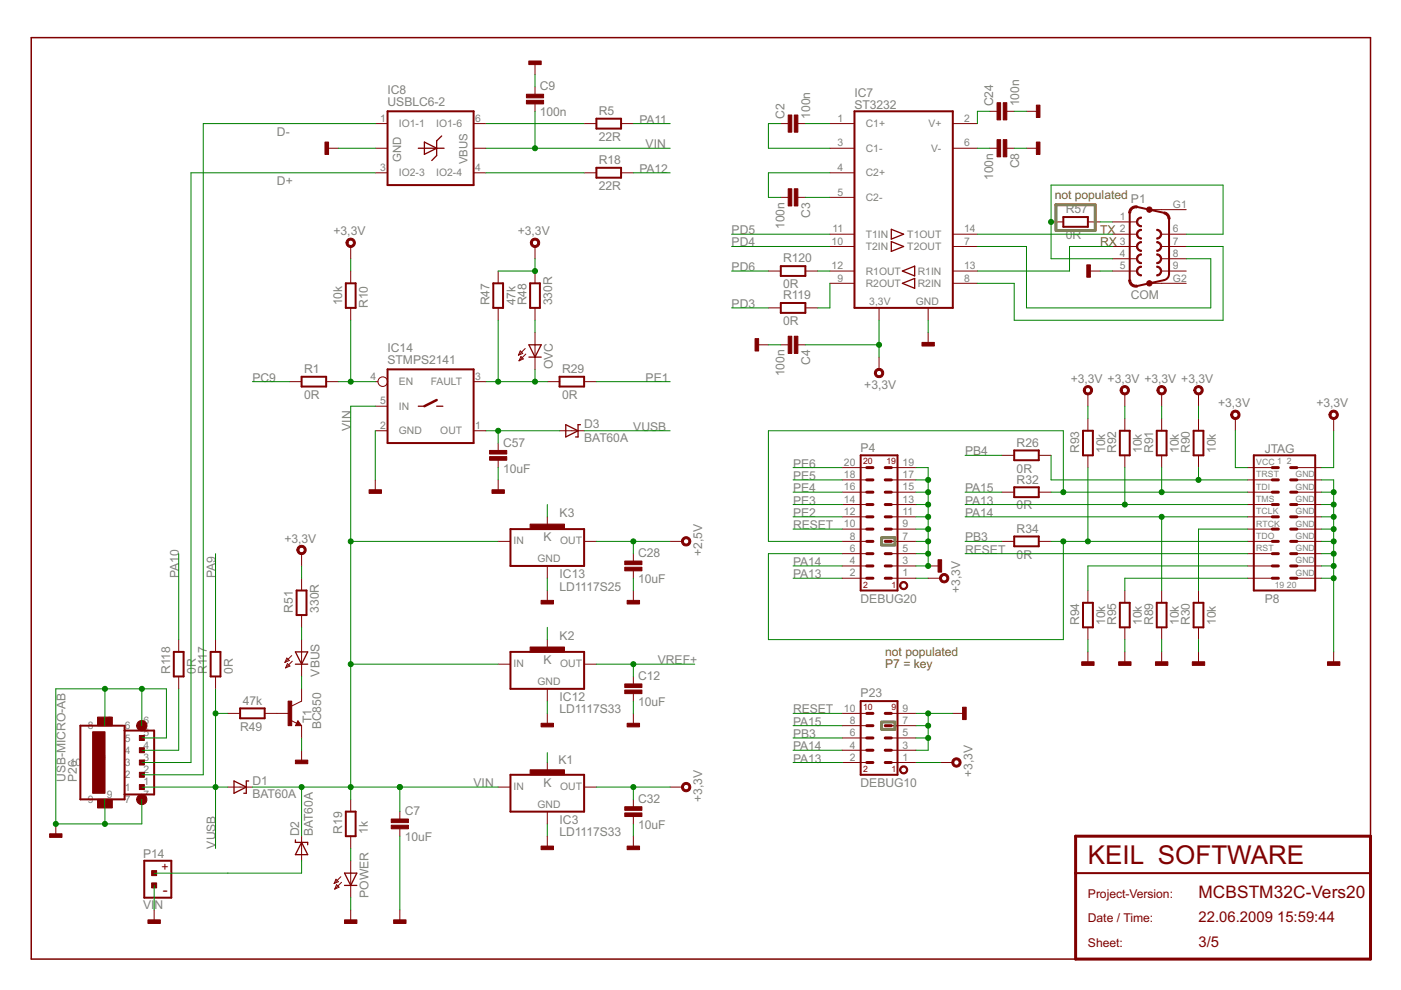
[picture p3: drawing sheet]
<svg xmlns="http://www.w3.org/2000/svg" width="297mm" height="210mm" viewBox="0 0 297 210" stroke-linecap="round" stroke-linejoin="round" font-family="sans-serif">
<defs><g id="words">
<text font-size="6.2" fill="#800000" x="230.7" y="183.3">KEIL SOFTWARE</text>
<text font-size="4.1" fill="#800000" x="254.1" y="190.3">MCBSTM32C-Vers20</text>
<g font-size="3.5" fill="#800000">
<text x="34.5" y="189.8">-</text>
<text x="254.1" y="195.5">22.06.2009</text>
<text x="270.8" y="195.5">15:59:44</text>
<text x="254.1" y="200.7">3/5</text>
</g>
<g font-size="2.9" fill="#808080">
<text x="82.2" y="22.6">USBLC6-2</text>
<text x="82.2" y="19.8">IC8</text>
<text x="114.5" y="19.2">C9</text>
<text x="181.2" y="23.1">ST3232</text>
<text x="181.2" y="20.6">IC7</text>
<text x="210.6" y="22.6" transform="rotate(-90 210.6 22.6)">C24</text>
<text x="216.1" y="22.6" transform="rotate(-90 216.1 22.6)">100n</text>
<text x="58.7" y="28.8">D-</text>
<text x="114.5" y="24.7">100n</text>
<text x="127" y="29.9">22R</text>
<text x="127" y="24.4">R5</text>
<text x="135.6" y="26.2">PA11</text>
<text x="166.3" y="25.2" transform="rotate(-90 166.3 25.2)">C2</text>
<text x="171.8" y="25.2" transform="rotate(-90 171.8 25.2)">100n</text>
<text x="127" y="34.8">R18</text>
<text x="136.9" y="31.4">VIN</text>
<text x="216.1" y="35.7" transform="rotate(-90 216.1 35.7)">C8</text>
<text x="58.7" y="39.2">D+</text>
<text x="127" y="40.3">22R</text>
<text x="135.6" y="36.6">PA12</text>
<text x="210.6" y="38.1" transform="rotate(-90 210.6 38.1)">100n</text>
<text x="171.8" y="46.1" transform="rotate(-90 171.8 46.1)">C3</text>
<text x="226" y="45.2">R57</text>
<text x="239.8" y="43.1">P1</text>
<text x="70.7" y="49.9">+3,3V</text>
<text x="109.8" y="49.9">+3,3V</text>
<text x="155.1" y="49.7">PD5</text>
<text x="155.1" y="52.3">PD4</text>
<text x="166.3" y="48.6" transform="rotate(-90 166.3 48.6)">100n</text>
<text x="226" y="50.7">0R</text>
<text x="155.1" y="57.5">PD6</text>
<text x="166.1" y="55.6">R120</text>
<text x="72.5" y="64.7" transform="rotate(-90 72.5 64.7)">10k</text>
<text x="78" y="65.3" transform="rotate(-90 78 65.3)">R10</text>
<text x="103.8" y="64.8" transform="rotate(-90 103.8 64.8)">R47</text>
<text x="109.3" y="64.8" transform="rotate(-90 109.3 64.8)">47k</text>
<text x="111.6" y="64.8" transform="rotate(-90 111.6 64.8)">R48</text>
<text x="117.1" y="64.8" transform="rotate(-90 117.1 64.8)">330R</text>
<text x="155.1" y="65.3">PD3</text>
<text x="166.1" y="61.1">0R</text>
<text x="166.1" y="63.5">R119</text>
<text x="239.8" y="63.3">COM</text>
<text x="166.1" y="68.9">0R</text>
<text x="82.2" y="77.3">STMPS2141</text>
<text x="82.2" y="74.5">IC14</text>
<text x="171.8" y="77.4" transform="rotate(-90 171.8 77.4)">C4</text>
<text x="53.5" y="80.9">PC9</text>
<text x="64.5" y="79.1">R1</text>
<text x="117.2" y="78.3" transform="rotate(-90 117.2 78.3)">OVC</text>
<text x="119.2" y="79.1">R29</text>
<text x="136.9" y="80.9">PE1</text>
<text x="166.3" y="79.8" transform="rotate(-90 166.3 79.8)">100n</text>
<text x="183.2" y="82.5">+3,3V</text>
<text x="227" y="81.2">+3,3V +3,3V +3,3V +3,3V</text>
<text x="64.5" y="84.6">0R</text>
<text x="119.2" y="84.6">0R</text>
<text x="258.3" y="86.4">+3,3V</text>
<text x="279.1" y="86.4">+3,3V</text>
<text x="74.4" y="91.3" transform="rotate(-90 74.4 91.3)">VIN</text>
<text x="106.7" y="94.7">C57</text>
<text x="123.9" y="93.7">BAT60A</text>
<text x="123.9" y="90.8">D3</text>
<text x="134.3" y="91.3">VUSB</text>
<text x="182.5" y="95.8">P4</text>
<text x="215.6" y="94.7">R26</text>
<text x="106.7" y="100.2">10uF</text>
<text x="168.1" y="99.2">PE6</text>
<text x="168.1" y="101.8">PE5</text>
<text x="204.6" y="96.5">PB4</text>
<text x="215.6" y="100.2">0R</text>
<text x="228.8" y="96" transform="rotate(-90 228.8 96)">R93</text>
<text x="234.3" y="96" transform="rotate(-90 234.3 96)">10k</text>
<text x="236.7" y="96" transform="rotate(-90 236.7 96)">R92</text>
<text x="242.1" y="96" transform="rotate(-90 242.1 96)">10k</text>
<text x="244.5" y="96" transform="rotate(-90 244.5 96)">R91</text>
<text x="249.9" y="96" transform="rotate(-90 249.9 96)">10k</text>
<text x="252.3" y="96" transform="rotate(-90 252.3 96)">R90</text>
<text x="257.8" y="96" transform="rotate(-90 257.8 96)">10k</text>
<text x="268.2" y="96">JTAG</text>
<text x="168.1" y="104.4">PE4</text>
<text x="168.1" y="107">PE3</text>
<text x="204.6" y="107">PA13</text>
<text x="204.6" y="104.4">PA15</text>
<text x="215.6" y="102.5">R32</text>
<text x="118.6" y="109.6">K3</text>
<text x="168.1" y="112.2">RESET</text>
<text x="168.1" y="109.6">PE2</text>
<text x="204.6" y="109.6">PA14</text>
<text x="215.6" y="108">0R</text>
<text x="215.6" y="113">R34</text>
<text x="60.3" y="115">+3,3V</text>
<text x="115.3" y="114.8">K</text>
<text x="135.3" y="118.2">C28</text>
<text x="148.9" y="117.9" transform="rotate(-90 148.9 117.9)">+2,5V</text>
<text x="168.1" y="120">PA14</text>
<text x="204.6" y="114.8">PB3</text>
<text x="204.6" y="117.4">RESET</text>
<text x="215.6" y="118.4">0R</text>
<text x="37.9" y="122.6" transform="rotate(-90 37.9 122.6)">PA10</text>
<text x="45.7" y="122.6" transform="rotate(-90 45.7 122.6)">PA9</text>
<text x="118.6" y="125.2">LD1117S25</text>
<text x="118.6" y="122.6">IC13</text>
<text x="135.3" y="123.6">10uF</text>
<text x="168.1" y="122.6">PA13</text>
<text x="203.6" y="125.7" transform="rotate(-90 203.6 125.7)">+3,3V</text>
<text x="62.1" y="129.9" transform="rotate(-90 62.1 129.9)">R51</text>
<text x="67.6" y="129.9" transform="rotate(-90 67.6 129.9)">330R</text>
<text x="182.5" y="127.8">DEBUG20</text>
<text x="268.2" y="127.8">P8</text>
<text x="118.6" y="135.6">K2</text>
<text x="228.8" y="132.5" transform="rotate(-90 228.8 132.5)">R94</text>
<text x="234.3" y="132.5" transform="rotate(-90 234.3 132.5)">10k</text>
<text x="236.7" y="132.5" transform="rotate(-90 236.7 132.5)">R95</text>
<text x="242.1" y="132.5" transform="rotate(-90 242.1 132.5)">10k</text>
<text x="244.5" y="132.5" transform="rotate(-90 244.5 132.5)">R89</text>
<text x="249.9" y="132.5" transform="rotate(-90 249.9 132.5)">10k</text>
<text x="252.3" y="132.5" transform="rotate(-90 252.3 132.5)">R30</text>
<text x="257.8" y="132.5" transform="rotate(-90 257.8 132.5)">10k</text>
<text x="36.1" y="142.9" transform="rotate(-90 36.1 142.9)">R118</text>
<text x="41.5" y="142.9" transform="rotate(-90 41.5 142.9)">0R</text>
<text x="43.9" y="142.9" transform="rotate(-90 43.9 142.9)">R117</text>
<text x="49.3" y="142.9" transform="rotate(-90 49.3 142.9)">0R</text>
<text x="67.7" y="143.4" transform="rotate(-90 67.7 143.4)">VBUS</text>
<text x="115.3" y="140.8">K</text>
<text x="139.5" y="140.8">VREF+</text>
<text x="51.5" y="149.4">47k</text>
<text x="118.6" y="148.6">IC12</text>
<text x="135.3" y="149.7">10uF</text>
<text x="135.3" y="144.2">C12</text>
<text x="182.5" y="147.9">P23</text>
<text x="50.9" y="154.9">R49</text>
<text x="66" y="153.3" transform="rotate(-90 66 153.3)">T1</text>
<text x="68.1" y="154.6" transform="rotate(-90 68.1 154.6)">BC850</text>
<text x="118.6" y="151.2">LD1117S33</text>
<text x="168.1" y="153.9">PA15</text>
<text x="168.1" y="151.2">RESET</text>
<text x="118.4" y="161.9">K1</text>
<text x="168.1" y="161.7">PA13</text>
<text x="168.1" y="159.1">PA14</text>
<text x="168.1" y="156.5">PB3</text>
<text x="13.9" y="165.8" transform="rotate(-90 13.9 165.8)">USB-MICRO-AB</text>
<text x="16.3" y="165.8" transform="rotate(-90 16.3 165.8)">P26</text>
<text x="53.5" y="166.4">D1</text>
<text x="100.4" y="166.9">VIN</text>
<text x="115.3" y="166.9">K</text>
<text x="182.5" y="166.9">DEBUG10</text>
<text x="206.2" y="164.8" transform="rotate(-90 206.2 164.8)">+3,3V</text>
<text x="53.5" y="169.2">BAT60A</text>
<text x="85.8" y="172.9">C7</text>
<text x="135.3" y="170.3">C32</text>
<text x="148.9" y="170" transform="rotate(-90 148.9 170)">+3,3V</text>
<text x="45.7" y="179.9" transform="rotate(-90 45.7 179.9)">VUSB</text>
<text x="63.4" y="177.3" transform="rotate(-90 63.4 177.3)">D2</text>
<text x="66.3" y="177.3" transform="rotate(-90 66.3 177.3)">BAT60A</text>
<text x="72.5" y="176.8" transform="rotate(-90 72.5 176.8)">R19</text>
<text x="78" y="176.8" transform="rotate(-90 78 176.8)">1k</text>
<text x="85.8" y="178.3">10uF</text>
<text x="118.6" y="177.3">LD1117S33</text>
<text x="118.6" y="174.7">IC3</text>
<text x="135.3" y="175.7">10uF</text>
<text x="30.3" y="182">P14</text>
<text x="78.1" y="190.3" transform="rotate(-90 78.1 190.3)">POWER</text>
<text x="30.3" y="192.7">VI</text>
<text x="32.8" y="192.7">N</text>
</g>
<g font-size="2.9" fill="#808000">
<text x="223.6" y="42.1">not populated</text>
<text x="233.3" y="49.7">TX</text>
<text x="233.3" y="52.3">RX</text>
<text x="187.7" y="139">not populated</text>
<text x="187.7" y="141.6">P7 = key</text>
</g>
<g font-size="2.9" fill="#800000">
<text x="34.2" y="184.6">+</text>
<text x="230.7" y="190.3">Project-Version:</text>
<text x="230.7" y="195.5">Date / Time:</text>
<text x="230.7" y="200.7">Sheet:</text>
</g>
<g font-size="2.7" fill="#808080">
<text x="85" y="34.3" transform="rotate(-90 85 34.3)">GND</text>
<text x="99.1" y="34.8" transform="rotate(-90 99.1 34.8)">VBUS</text>
</g>
<g font-size="2.5" fill="#808080">
<text x="80.6" y="25.8">1</text>
<text x="84.6" y="27">IO1-1</text>
<text x="92.5" y="27">IO1-6</text>
<text x="100.8" y="25.8">6</text>
<text x="177.5" y="25.8">1</text>
<text x="183.6" y="27">C1+</text>
<text x="196.9" y="27">V+</text>
<text x="204.4" y="25.8">2</text>
<text x="177.5" y="31.1">3</text>
<text x="183.6" y="32.2">C1-</text>
<text x="197.4" y="32.2">V-</text>
<text x="204.4" y="31.1">6</text>
<text x="80.6" y="36.3">3</text>
<text x="84.6" y="37.4">IO2-3</text>
<text x="92.5" y="37.4">IO2-4</text>
<text x="100.8" y="36.3">4</text>
<text x="177.5" y="36.3">4</text>
<text x="177.5" y="41.5">5</text>
<text x="183.6" y="37.4">C2+</text>
<text x="183.6" y="42.6">C2-</text>
<text x="237.5" y="46.7">1</text>
<text x="248.7" y="44.1">G1</text>
<text x="176.3" y="51.9">10</text>
<text x="176.5" y="49.3">11</text>
<text x="183.6" y="50.4">T1IN</text>
<text x="183.6" y="53">T2IN</text>
<text x="192.4" y="50.4">T1OUT</text>
<text x="192.4" y="53">T2OUT</text>
<text x="204.4" y="49.3">14</text>
<text x="204.4" y="51.9">7</text>
<text x="237.5" y="49.3">2</text>
<text x="237.5" y="51.9">3</text>
<text x="248.7" y="49.3">6</text>
<text x="248.7" y="51.9">7</text>
<text x="176.3" y="57.1">12</text>
<text x="177.5" y="59.7">9</text>
<text x="183.6" y="58.3">R1OUT</text>
<text x="194.6" y="58.3">R1IN</text>
<text x="204.4" y="57.1">13</text>
<text x="204.4" y="59.7">8</text>
<text x="237.5" y="54.5">4</text>
<text x="237.5" y="57.1">5</text>
<text x="248.7" y="54.5">8</text>
<text x="248.7" y="57.1">9</text>
<text x="248.7" y="59.7">G2</text>
<text x="183.6" y="60.9">R2OUT</text>
<text x="184.3" y="64.8">3,3V</text>
<text x="194.2" y="64.8">GND</text>
<text x="194.6" y="60.9">R2IN</text>
<text x="78.5" y="80.6">4</text>
<text x="84.6" y="81.7">EN</text>
<text x="91.3" y="81.7">FAULT</text>
<text x="100.8" y="80.6">3</text>
<text x="80.6" y="85.8">5</text>
<text x="84.6" y="86.9">IN</text>
<text x="80.6" y="91">2</text>
<text x="84.6" y="92.1">GND</text>
<text x="93.4" y="92.1">OUT</text>
<text x="100.8" y="91">1</text>
<text x="178.9" y="101.4">18</text>
<text x="178.9" y="98.8">20</text>
<text x="191.4" y="101.4">17</text>
<text x="191.4" y="98.8">19</text>
<text x="178.9" y="106.6">14</text>
<text x="178.9" y="104">16</text>
<text x="191.4" y="106.6">13</text>
<text x="191.4" y="104">15</text>
<text x="178.9" y="111.8">10</text>
<text x="178.9" y="109.2">12</text>
<text x="191.4" y="111.8">9</text>
<text x="191.4" y="109.2">11</text>
<text x="108.9" y="115.4">IN</text>
<text x="114" y="119.2">GND</text>
<text x="118.8" y="115.4">OUT</text>
<text x="180.1" y="119.6">4</text>
<text x="180.1" y="117">6</text>
<text x="180.1" y="114.4">8</text>
<text x="191.4" y="119.6">3</text>
<text x="191.4" y="117">5</text>
<text x="191.4" y="114.4">7</text>
<text x="180.1" y="122.2">2</text>
<text x="191.4" y="122.2">1</text>
<text x="108.9" y="141.5">IN</text>
<text x="118.8" y="141.5">OUT</text>
<text x="114" y="145.3">GND</text>
<text x="18.6" y="154.6">8</text>
<text x="22.6" y="153.5">8</text>
<text x="26.4" y="154.6">6</text>
<text x="30.4" y="153.5">6</text>
<text x="178.9" y="150.9">10</text>
<text x="180.1" y="153.5">8</text>
<text x="191.4" y="153.5">7</text>
<text x="191.4" y="150.9">9</text>
<text x="20" y="161.3">10</text>
<text x="26.4" y="159.8">4</text>
<text x="26.4" y="157.2">5</text>
<text x="30.4" y="161.3">3</text>
<text x="30.4" y="158.7">4</text>
<text x="30.4" y="156.1">5</text>
<text x="180.1" y="161.3">2</text>
<text x="180.1" y="158.7">4</text>
<text x="180.1" y="156.1">6</text>
<text x="191.4" y="161.3">1</text>
<text x="191.4" y="158.7">3</text>
<text x="191.4" y="156.1">5</text>
<text x="14.8" y="162.5">10</text>
<text x="26.4" y="165.1">2</text>
<text x="26.4" y="167.7">1</text>
<text x="26.4" y="162.5">3</text>
<text x="30.4" y="163.9">2</text>
<text x="30.4" y="166.5">1</text>
<text x="108.9" y="167.5">IN</text>
<text x="118.8" y="167.5">OUT</text>
<text x="18.6" y="170.3">9</text>
<text x="22.6" y="169.1">9</text>
<text x="26.4" y="170.3">7</text>
<text x="30.4" y="169.1">7</text>
<text x="114" y="171.3">GND</text>
</g>
<g font-size="2.1" fill="#800000">
<text x="183" y="98.4">20</text>
<text x="187.9" y="98.4">19</text>
<text x="183" y="124.7">2</text>
<text x="189" y="124.7">1</text>
<text x="183" y="150.5">10</text>
<text x="189" y="150.5">9</text>
<text x="183" y="163.8">2</text>
<text x="189" y="163.8">1</text>
</g>
<g font-size="2.1" fill="#808080">
<text x="266.4" y="98.6">VCC 1</text>
<text x="266.4" y="101.2">TRST</text>
<text x="272.9" y="98.4">2</text>
<text x="274.7" y="101.2">GND</text>
<text x="266.4" y="103.8">TDI</text>
<text x="266.4" y="106.4">TMS</text>
<text x="274.7" y="103.8">GND</text>
<text x="274.7" y="106.4">GND</text>
<text x="266.4" y="109.1">TCLK</text>
<text x="266.4" y="111.7">RTCK</text>
<text x="274.7" y="109.1">GND</text>
<text x="274.7" y="111.7">GND</text>
<text x="266.4" y="114.3">TDO</text>
<text x="266.4" y="116.9">RST</text>
<text x="274.7" y="114.3">GND</text>
<text x="274.7" y="116.9">GND</text>
<text x="274.7" y="119.5">GND</text>
<text x="270.3" y="124.7">19</text>
<text x="272.9" y="124.7">20</text>
<text x="274.7" y="122.1">GND</text>
</g>
</g></defs>
<g fill="#800000" stroke="#800000" stroke-width=".32">
<path d="M6.6 8v195.3z"/>
<path d="M6.6 8h284z"/>
<path d="M290.6 8v169.3z"/>
<path d="M6.6 203.3h221.4z"/>
</g>
<g fill="#800000" stroke="#800000" stroke-width=".63">
<path d="M228 185.1v18.2z"/>
<path d="M228 177.3v7.8z"/>
<path d="M228 177.3h62.6z"/>
<path d="M290.6 177.3v7.8z"/>
<path d="M290.6 185.1v18.2z"/>
<path d="M228 203.3h62.6z"/>
<path d="M187.7 151.3h1.3z"/>
<path d="M187.7 153.9h1.3z"/>
<path d="M187.7 156.5h1.3z"/>
<path d="M187.7 159.1h1.3z"/>
<path d="M187.7 161.7h1.3z"/>
<path d="M183.8 151.3h1.3z"/>
<path d="M183.8 153.9h1.3z"/>
<path d="M183.8 156.5h1.3z"/>
<path d="M183.8 159.1h1.3z"/>
<path d="M183.8 161.7h1.3z"/>
<path d="M187.7 112.2h1.3z"/>
<path d="M187.7 114.8h1.3z"/>
<path d="M187.7 117.4h1.3z"/>
<path d="M187.7 120h1.3z"/>
<path d="M187.7 122.6h1.3z"/>
<path d="M183.8 112.2h1.3z"/>
<path d="M183.8 114.8h1.3z"/>
<path d="M183.8 117.4h1.3z"/>
<path d="M183.8 120h1.3z"/>
<path d="M183.8 122.6h1.3z"/>
<path d="M183.8 109.6h1.3z"/>
<path d="M183.8 107h1.3z"/>
<path d="M183.8 104.4h1.3z"/>
<path d="M183.8 101.7h1.3z"/>
<path d="M183.8 99.1h1.3z"/>
<path d="M187.7 109.6h1.3z"/>
<path d="M187.7 107h1.3z"/>
<path d="M187.7 104.4h1.3z"/>
<path d="M187.7 101.7h1.3z"/>
<path d="M187.7 99.1h1.3z"/>
<path d="M269.7 109.6h1.3z"/>
<path d="M269.7 107h1.3z"/>
<path d="M269.7 104.4h1.3z"/>
<path d="M269.7 101.7h1.3z"/>
<path d="M269.7 99.1h1.3z"/>
<path d="M273.6 109.6h1.4z"/>
<path d="M273.6 107h1.4z"/>
<path d="M273.6 104.4h1.4z"/>
<path d="M273.6 101.7h1.4z"/>
<path d="M273.6 99.1h1.4z"/>
<path d="M269.7 112.2h1.3z"/>
<path d="M269.7 114.8h1.3z"/>
<path d="M269.7 117.4h1.3z"/>
<path d="M269.7 120h1.3z"/>
<path d="M269.7 122.6h1.3z"/>
<path d="M273.6 112.2h1.4z"/>
<path d="M273.6 114.8h1.4z"/>
<path d="M273.6 117.4h1.4z"/>
<path d="M273.6 120h1.4z"/>
<path d="M273.6 122.6h1.4z"/>
</g>
<g fill="#800000" stroke="#800000" stroke-width=".42">
<path d="M228 185.1h62.6z"/>
<path d="M82.2 39.2h18.2z"/>
<path d="M100.4 23.6v15.6z"/>
<path d="M82.2 23.6h18.2z"/>
<path d="M82.2 23.6v15.6z"/>
<path d="M181.2 23.6h20.8z"/>
<path d="M202 23.6v41.7z"/>
<path d="M181.2 65.3h20.8z"/>
<path d="M181.2 23.6v41.7z"/>
<path d="M30.6 190.3h5.7z"/>
<path d="M30.6 182.5v7.8z"/>
<path d="M36.3 182.5v7.8z"/>
<path d="M30.6 182.5h5.7z"/>
<path d="M241.1 43.9l2.6 .5z"/>
<path d="M243.7 44.4l3.1 .7z"/>
<path d="M247.9 46.4v11.7z"/>
<path d="M239.5 45.1v14.3z"/>
<path d="M241.1 60.6l2.6-.5z"/>
<path d="M243.7 60.1l3.1-.7z"/>
<path d="M225.4 46h5.3z"/>
<path d="M230.7 46v2.1z"/>
<path d="M225.4 48.1h5.3z"/>
<path d="M225.4 46v2.1z"/>
<path d="M126.4 25.2h5.3z"/>
<path d="M131.7 25.2v2.1z"/>
<path d="M126.4 27.3h5.3z"/>
<path d="M126.4 25.2v2.1z"/>
<path d="M126.4 35.6h5.3z"/>
<path d="M131.7 35.6v2.1z"/>
<path d="M126.4 37.7h5.3z"/>
<path d="M126.4 35.6v2.1z"/>
<path d="M73.3 172.1v5.2z"/>
<path d="M73.3 172.1h2.1z"/>
<path d="M75.4 172.1v5.2z"/>
<path d="M73.3 177.3h2.1z"/>
<path d="M182.5 164.3h7.8z"/>
<path d="M182.5 148.7v15.6z"/>
<path d="M190.3 148.7v15.6z"/>
<path d="M182.5 148.7h7.8z"/>
<path d="M182.5 125.2h7.8z"/>
<path d="M182.5 96.5v28.7z"/>
<path d="M190.3 96.5v28.7z"/>
<path d="M182.5 96.5h7.8z"/>
<path d="M26.4 168.4h6.3z"/>
<path d="M32.7 154.9v13.5z"/>
<path d="M26.4 154.9h6.3z"/>
<path d="M17 153.9h9.2z"/>
<path d="M17 169.5h9.4z"/>
<path d="M26.4 168.4v1.1z"/>
<path d="M26.4 154.9v13.5z"/>
<path d="M26.4 153.9v1z"/>
<path d="M17 153.9v15.6z"/>
<path d="M265.8 96.5h13z"/>
<path d="M278.8 96.5v28.7z"/>
<path d="M265.8 125.2h13z"/>
<path d="M265.8 96.5v28.7z"/>
<path d="M215 95.5h5.2z"/>
<path d="M220.2 95.5v2.1z"/>
<path d="M215 97.6h5.2z"/>
<path d="M215 95.5v2.1z"/>
<path d="M215 103.3h5.2z"/>
<path d="M220.2 103.3v2.1z"/>
<path d="M215 105.4h5.2z"/>
<path d="M215 103.3v2.1z"/>
<path d="M215 113.7h5.2z"/>
<path d="M220.2 113.7v2.1z"/>
<path d="M215 115.8h5.2z"/>
<path d="M215 113.7v2.1z"/>
<path d="M108.2 146h15.6z"/>
<path d="M123.8 138.2v7.8z"/>
<path d="M108.2 138.2h15.6z"/>
<path d="M108.2 138.2v7.8z"/>
<path d="M108.2 172.1h15.6z"/>
<path d="M123.8 164.3v7.8z"/>
<path d="M108.2 164.3h15.6z"/>
<path d="M108.2 164.3v7.8z"/>
<path d="M108.2 120h15.6z"/>
<path d="M123.8 112.2v7.8z"/>
<path d="M108.2 112.2h15.6z"/>
<path d="M108.2 112.2v7.8z"/>
<path d="M82.2 93.9h18.2z"/>
<path d="M100.4 78.3v15.6z"/>
<path d="M82.2 78.3h18.2z"/>
<path d="M82.2 78.3v15.6z"/>
<path d="M63.9 79.9h5.3z"/>
<path d="M69.2 79.9v2.1z"/>
<path d="M63.9 82h5.3z"/>
<path d="M63.9 79.9v2.1z"/>
<path d="M75.4 60.1v5.2z"/>
<path d="M73.3 65.3h2.1z"/>
<path d="M73.3 60.1v5.2z"/>
<path d="M73.3 60.1h2.1z"/>
<path d="M118.6 79.9h5.2z"/>
<path d="M123.8 79.9v2.1z"/>
<path d="M118.6 82h5.2z"/>
<path d="M118.6 79.9v2.1z"/>
<path d="M104.6 60.1v5.2z"/>
<path d="M104.6 60.1h2.1z"/>
<path d="M106.7 60.1v5.2z"/>
<path d="M104.6 65.3h2.1z"/>
<path d="M112.4 60.1v5.2z"/>
<path d="M112.4 60.1h2.1z"/>
<path d="M114.5 60.1v5.2z"/>
<path d="M112.4 65.3h2.1z"/>
<path d="M50.9 152.3h5.2z"/>
<path d="M50.9 150.2v2.1z"/>
<path d="M50.9 150.2h5.2z"/>
<path d="M56.1 150.2v2.1z"/>
<path d="M62.9 125.2v5.2z"/>
<path d="M62.9 125.2h2.1z"/>
<path d="M65 125.2v5.2z"/>
<path d="M62.9 130.4h2.1z"/>
<path d="M253.1 127.8v5.2z"/>
<path d="M253.1 127.8h2z"/>
<path d="M255.1 127.8v5.2z"/>
<path d="M253.1 133h2z"/>
<path d="M245.3 127.8v5.2z"/>
<path d="M245.3 127.8h2z"/>
<path d="M247.3 127.8v5.2z"/>
<path d="M245.3 133h2z"/>
<path d="M253.1 91.3v5.2z"/>
<path d="M253.1 91.3h2z"/>
<path d="M255.1 91.3v5.2z"/>
<path d="M253.1 96.5h2z"/>
<path d="M245.3 91.3v5.2z"/>
<path d="M245.3 91.3h2z"/>
<path d="M247.3 91.3v5.2z"/>
<path d="M245.3 96.5h2z"/>
<path d="M237.4 91.3v5.2z"/>
<path d="M237.4 91.3h2.1z"/>
<path d="M239.5 91.3v5.2z"/>
<path d="M237.4 96.5h2.1z"/>
<path d="M229.6 91.3v5.2z"/>
<path d="M229.6 91.3h2.1z"/>
<path d="M231.7 91.3v5.2z"/>
<path d="M229.6 96.5h2.1z"/>
<path d="M229.6 127.8v5.2z"/>
<path d="M229.6 127.8h2.1z"/>
<path d="M231.7 127.8v5.2z"/>
<path d="M229.6 133h2.1z"/>
<path d="M237.4 127.8v5.2z"/>
<path d="M237.4 127.8h2.1z"/>
<path d="M239.5 127.8v5.2z"/>
<path d="M237.4 133h2.1z"/>
<path d="M44.7 138.2v5.2z"/>
<path d="M44.7 138.2h2z"/>
<path d="M46.7 138.2v5.2z"/>
<path d="M44.7 143.4h2z"/>
<path d="M36.9 138.2v5.2z"/>
<path d="M36.9 138.2h2z"/>
<path d="M38.9 138.2v5.2z"/>
<path d="M36.9 143.4h2z"/>
<path d="M165.5 64.2h5.3z"/>
<path d="M170.8 64.2v2.1z"/>
<path d="M165.5 66.3h5.3z"/>
<path d="M165.5 64.2v2.1z"/>
<path d="M165.5 56.4h5.3z"/>
<path d="M170.8 56.4v2.1z"/>
<path d="M165.5 58.5h5.3z"/>
<path d="M165.5 56.4v2.1z"/>
</g>
<g fill="#800000" stroke="#800000" stroke-width=".21">
<path d="M116 177.3v2.6z"/>
<path d="M84.8 192.9v2.6z"/>
<path d="M142.1 166.9h2.6z"/>
<path d="M32.7 192.9v2.6z"/>
<path d="M74.4 192.9v2.6z"/>
<path d="M134.3 177.3v2.6z"/>
<path d="M48.3 166.9h2.6z"/>
<path d="M50.9 166.9h2.6z"/>
<path d="M79.6 26.2h2.6z"/>
<path d="M100.4 31.4h2.6z"/>
<path d="M79.6 31.4h2.6z"/>
<path d="M79.6 36.6h2.6z"/>
<path d="M100.4 36.6h2.6z"/>
<path d="M100.4 26.2h2.6z"/>
<path d="M69.2 31.4h2.6z"/>
<path d="M113.4 13.2v2.6z"/>
<path d="M58.7 151.3h2.6z"/>
<path d="M63.9 153.9v2.6z"/>
<path d="M63.9 146v2.7z"/>
<path d="M61.8 149.7l2.1-1z"/>
<path d="M63.2 152.8l.7 1.1z"/>
<path d="M62.6 153.9h1.3z"/>
<path d="M63.2 152.8l-.6 1.1z"/>
<path d="M61.6 152.7l1.3 .7z"/>
<path d="M63.9 179.9v2.6z"/>
<path d="M63.9 177.3v2.6z"/>
<path d="M230.7 57.5h2.6z"/>
<path d="M196.8 70.5v2.6z"/>
<path d="M217.6 31.4h2.6z"/>
<path d="M186.4 75.7v2.6z"/>
<path d="M176 26.2h5.2z"/>
<path d="M176 31.4h5.2z"/>
<path d="M176 36.6h5.2z"/>
<path d="M176 41.8h5.2z"/>
<path d="M176 49.7h5.2z"/>
<path d="M176 52.3h5.2z"/>
<path d="M176 57.5h5.2z"/>
<path d="M176 60.1h5.2z"/>
<path d="M202 26.2h5.2z"/>
<path d="M202 31.4h5.2z"/>
<path d="M202 49.7h5.2z"/>
<path d="M202 52.3h5.2z"/>
<path d="M202 57.5h5.2z"/>
<path d="M202 60.1h5.2z"/>
<path d="M186.4 65.3v2.6z"/>
<path d="M196.8 65.3v2.6z"/>
<path d="M217.6 23.6h2.6z"/>
<path d="M160.3 73.1h2.6z"/>
<path d="M282.8 138.2v2.6z"/>
<path d="M261.9 88.7v2.6z"/>
<path d="M282.8 88.7v2.6z"/>
<path d="M196.8 122.6h2.6z"/>
<path d="M196.8 120h2.6z"/>
<path d="M84.8 172.1v1.6z"/>
<path d="M84.8 175.7v1.6z"/>
<path d="M134.3 169.5v1.5z"/>
<path d="M134.3 173.1v1.6z"/>
<path d="M235.9 47.1h5.2z"/>
<path d="M246.3 49.7h5.2z"/>
<path d="M235.9 49.7h5.2z"/>
<path d="M246.3 52.3h5.2z"/>
<path d="M235.9 52.3h5.2z"/>
<path d="M246.3 54.9h5.2z"/>
<path d="M235.9 54.9h5.2z"/>
<path d="M246.3 57.5h5.2z"/>
<path d="M235.9 57.5h5.2z"/>
<path d="M246.3 44.4h5.2z"/>
<path d="M246.3 60.1h5.2z"/>
<path d="M243.7 44.4h2.6z"/>
<path d="M243.7 60.1h2.6z"/>
<path d="M165.5 26.2h1.6z"/>
<path d="M169.2 26.2h1.6z"/>
<path d="M169.2 41.8h1.6z"/>
<path d="M165.5 41.8h1.6z"/>
<path d="M169.2 73.1h1.6z"/>
<path d="M165.5 73.1h1.6z"/>
<path d="M213.5 31.4h1.5z"/>
<path d="M209.8 31.4h1.6z"/>
<path d="M209.8 23.6h1.6z"/>
<path d="M213.5 23.6h1.5z"/>
<path d="M222.8 47.1h2.6z"/>
<path d="M230.7 47.1h2.6z"/>
<path d="M113.4 18.4v1.6z"/>
<path d="M113.4 22.1v1.5z"/>
<path d="M123.8 26.2h2.6z"/>
<path d="M131.7 26.2h2.6z"/>
<path d="M123.8 36.6h2.6z"/>
<path d="M131.7 36.6h2.6z"/>
<path d="M74.4 177.3v2.6z"/>
<path d="M74.4 169.5v2.6z"/>
<path d="M189 161.7h5.2z"/>
<path d="M178.6 161.7h5.2z"/>
<path d="M189 159.1h5.2z"/>
<path d="M178.6 159.1h5.2z"/>
<path d="M189 156.5h5.2z"/>
<path d="M178.6 156.5h5.2z"/>
<path d="M189 153.9h5.2z"/>
<path d="M178.6 153.9h5.2z"/>
<path d="M189 151.3h5.2z"/>
<path d="M178.6 151.3h5.2z"/>
<path d="M189 122.6h5.2z"/>
<path d="M178.6 122.6h5.2z"/>
<path d="M189 120h5.2z"/>
<path d="M178.6 120h5.2z"/>
<path d="M189 117.4h5.2z"/>
<path d="M178.6 117.4h5.2z"/>
<path d="M189 114.8h5.2z"/>
<path d="M178.6 114.8h5.2z"/>
<path d="M189 112.2h5.2z"/>
<path d="M178.6 112.2h5.2z"/>
<path d="M189 109.6h5.2z"/>
<path d="M178.6 109.6h5.2z"/>
<path d="M189 107h5.2z"/>
<path d="M178.6 107h5.2z"/>
<path d="M189 104.4h5.2z"/>
<path d="M178.6 104.4h5.2z"/>
<path d="M189 101.7h5.2z"/>
<path d="M178.6 101.7h5.2z"/>
<path d="M189 99.1h5.2z"/>
<path d="M178.6 99.1h5.2z"/>
<path d="M11.8 174.7v2.6z"/>
<path d="M264.5 99.1h5.2z"/>
<path d="M264.5 101.7h5.2z"/>
<path d="M264.5 104.4h5.2z"/>
<path d="M264.5 107h5.2z"/>
<path d="M264.5 109.6h5.2z"/>
<path d="M264.5 112.2h5.2z"/>
<path d="M264.5 114.8h5.2z"/>
<path d="M264.5 117.4h5.2z"/>
<path d="M264.5 120h5.2z"/>
<path d="M264.5 122.6h5.2z"/>
<path d="M275 99.1h5.2z"/>
<path d="M275 101.7h5.2z"/>
<path d="M275 104.4h5.2z"/>
<path d="M275 107h5.2z"/>
<path d="M275 109.6h5.2z"/>
<path d="M275 112.2h5.2z"/>
<path d="M275 114.8h5.2z"/>
<path d="M275 117.4h5.2z"/>
<path d="M275 120h5.2z"/>
<path d="M275 122.6h5.2z"/>
<path d="M212.4 96.5h2.6z"/>
<path d="M220.2 96.5h2.6z"/>
<path d="M212.4 104.4h2.6z"/>
<path d="M220.2 104.4h2.6z"/>
<path d="M212.4 114.8h2.6z"/>
<path d="M220.2 114.8h2.6z"/>
<path d="M105.6 140.8h2.6z"/>
<path d="M116 146v2.7z"/>
<path d="M123.8 140.8h2.6z"/>
<path d="M116 135.6v2.6z"/>
<path d="M105.6 166.9h2.6z"/>
<path d="M116 172.1v2.6z"/>
<path d="M123.8 166.9h2.6z"/>
<path d="M116 161.7v2.6z"/>
<path d="M134.3 143.4v1.6z"/>
<path d="M134.3 147.1v1.6z"/>
<path d="M134.3 151.3v2.6z"/>
<path d="M116 151.3v2.6z"/>
<path d="M105.6 114.8h2.6z"/>
<path d="M116 120v2.6z"/>
<path d="M123.8 114.8h2.6z"/>
<path d="M116 109.6v2.6z"/>
<path d="M142.1 114.8h2.6z"/>
<path d="M134.3 117.4v1.6z"/>
<path d="M134.3 121v1.6z"/>
<path d="M134.3 125.2v2.6z"/>
<path d="M116 125.2v2.6z"/>
<path d="M79.6 86.1h2.6z"/>
<path d="M79.6 91.3h2.6z"/>
<path d="M79.6 80.9h.5z"/>
<path d="M100.4 91.3h2.6z"/>
<path d="M100.4 80.9h2.6z"/>
<path d="M79.6 101.7v2.7z"/>
<path d="M61.3 80.9h2.6z"/>
<path d="M69.2 80.9h2.6z"/>
<path d="M74.4 57.5v2.6z"/>
<path d="M74.4 65.3v2.6z"/>
<path d="M74.4 52.3v2.6z"/>
<path d="M116 80.9h2.6z"/>
<path d="M123.8 80.9h2.6z"/>
<path d="M105.6 65.3v2.6z"/>
<path d="M105.6 57.5v2.6z"/>
<path d="M113.4 65.3v2.6z"/>
<path d="M113.4 57.5v2.6z"/>
<path d="M113.4 52.3v2.6z"/>
<path d="M105.6 93.9v1.6z"/>
<path d="M105.6 97.6v1.5z"/>
<path d="M105.6 101.7v2.7z"/>
<path d="M118.6 91.3h2.6z"/>
<path d="M121.2 91.3h2.6z"/>
<path d="M56.1 151.3h2.6z"/>
<path d="M48.3 151.3h2.6z"/>
<path d="M63.9 130.4v2.6z"/>
<path d="M63.9 122.6v2.6z"/>
<path d="M63.9 159.1v2.6z"/>
<path d="M63.9 117.4v2.6z"/>
<path d="M74.4 187.7v2.6z"/>
<path d="M74.4 182.5v2.6z"/>
<path d="M74.4 185.1v2.6z"/>
<path d="M72.3 185.9l-1.5 1.4z"/>
<path d="M70.8 187.3l1-.4z"/>
<path d="M71.2 186.4l.6 .5z"/>
<path d="M71.2 186.4l-.4 .9z"/>
<path d="M71 188.5l.9-.4z"/>
<path d="M71.4 187.6l.5 .5z"/>
<path d="M71.4 187.6l-.4 .9z"/>
<path d="M72.4 187.1l-1.4 1.4z"/>
<path d="M63.9 140.8v2.6z"/>
<path d="M63.9 135.6v2.6z"/>
<path d="M63.9 138.2v2.6z"/>
<path d="M61.8 139l-1.4 1.4z"/>
<path d="M60.4 140.4l.9-.4z"/>
<path d="M60.8 139.5l.5 .5z"/>
<path d="M60.8 139.5l-.4 .9z"/>
<path d="M60.6 141.6l.9-.4z"/>
<path d="M60.9 140.7l.6 .5z"/>
<path d="M60.9 140.7l-.3 .9z"/>
<path d="M62 140.2l-1.4 1.4z"/>
<path d="M113.4 75.7v2.6z"/>
<path d="M113.4 70.5v2.6z"/>
<path d="M113.4 73.1v2.6z"/>
<path d="M109.9 75.3l1.5-1.4z"/>
<path d="M109.9 75.3l.9-.4z"/>
<path d="M110.3 74.4l.5 .5z"/>
<path d="M110.3 74.4l-.4 .9z"/>
<path d="M110 76.5l1-.4z"/>
<path d="M110.4 75.6l.6 .5z"/>
<path d="M110.4 75.6l-.4 .9z"/>
<path d="M111.5 75.1l-1.5 1.4z"/>
<path d="M202 151.3h2.6z"/>
<path d="M199.4 161.7h2.6z"/>
<path d="M254.1 133v2.6z"/>
<path d="M254.1 125.2v2.6z"/>
<path d="M246.3 133v2.6z"/>
<path d="M246.3 125.2v2.6z"/>
<path d="M246.3 138.2v2.6z"/>
<path d="M254.1 138.2v2.6z"/>
<path d="M254.1 96.5v2.6z"/>
<path d="M254.1 88.7v2.6z"/>
<path d="M246.3 96.5v2.6z"/>
<path d="M246.3 88.7v2.6z"/>
<path d="M238.5 96.5v2.6z"/>
<path d="M238.5 88.7v2.6z"/>
<path d="M230.7 96.5v2.6z"/>
<path d="M230.7 88.7v2.6z"/>
<path d="M230.7 83.5v2.6z"/>
<path d="M238.5 83.5v2.6z"/>
<path d="M246.3 83.5v2.6z"/>
<path d="M254.1 83.5v2.6z"/>
<path d="M230.7 133v2.6z"/>
<path d="M230.7 125.2v2.6z"/>
<path d="M238.5 133v2.6z"/>
<path d="M238.5 125.2v2.6z"/>
<path d="M238.5 138.2v2.6z"/>
<path d="M230.7 138.2v2.6z"/>
<path d="M45.7 143.4v2.6z"/>
<path d="M45.7 135.6v2.6z"/>
<path d="M37.9 143.4v2.6z"/>
<path d="M37.9 135.6v2.6z"/>
<path d="M162.9 65.3h2.6z"/>
<path d="M170.8 65.3h2.6z"/>
<path d="M162.9 57.5h2.6z"/>
<path d="M170.8 57.5h2.6z"/>
<path d="M144.9 166.1a.99 .99 0 0 1 1.5 .4 .99 .99 0 0 1-.7 1.3 .99 .99 0 0 1-1.2-.9h.4a.58 .58 0 0 1 .8-.5 .58 .58 0 0 1 .2 .9 .58 .58 0 0 1-1-.3v-.1h-.4z" fill-rule="evenodd"/>
<path d="M185.6 78.5a1 1 0 0 1 1.6 0 1 1 0 0 1-.5 1.5 1 1 0 0 1-1.3-.9h.4a.58 .58 0 0 1 .8-.5 .58 .58 0 0 1 .2 1 .58 .58 0 0 1-1-.3v-.2h-.4z" fill-rule="evenodd"/>
<path d="M261.1 87.4a.99 .99 0 0 1 1.6-.1 .99 .99 0 0 1-.4 1.6 .99 .99 0 0 1-1.4-1h.4a.57 .57 0 0 1 .8-.5 .57 .57 0 0 1 .2 .9 .57 .57 0 0 1-.9-.2l-.1-.2h-.4z" fill-rule="evenodd"/>
<path d="M282.2 87.1a.99 .99 0 0 1 1.5 .4 .99 .99 0 0 1-.7 1.4 .99 .99 0 0 1-1.2-1h.4a.58 .58 0 0 1 .8-.4 .58 .58 0 0 1 .1 .9 .58 .58 0 0 1-.9-.3v-.2h-.4z" fill-rule="evenodd"/>
<path d="M199.4 122a.99 .99 0 0 1 1.6 0 .99 .99 0 0 1-.5 1.5 .99 .99 0 0 1-1.3-.9h.4a.57 .57 0 0 1 .8-.6 .57 .57 0 0 1 .2 .9 .57 .57 0 0 1-1-.1v-.2h-.4z" fill-rule="evenodd"/>
<path d="M241.2 49l.7-.4h.1v.3a.78 .78 0 0 0-.8 .8 .78 .78 0 0 0 .8 .7v.3a1.04 1.04 0 0 1-1-.6 1.04 1.04 0 0 1 .2-1.1z" fill-rule="evenodd"/>
<path d="M245.3 48.6a1.04 1.04 0 0 1 1 1.1 1.04 1.04 0 0 1-1 1v-.3a.78 .78 0 0 0 .7-.7 .78 .78 0 0 0-.7-.8z" fill-rule="evenodd"/>
<path d="M241.2 46.4l.7-.4h.1v.3a.78 .78 0 0 0-.8 .8 .78 .78 0 0 0 .8 .7v.3a1.04 1.04 0 0 1-1-.6 1.04 1.04 0 0 1 .2-1.1z" fill-rule="evenodd"/>
<path d="M245.3 53.8a1.04 1.04 0 0 1 1 1.1 1.04 1.04 0 0 1-1 1v-.3a.78 .78 0 0 0 .7-.7 .78 .78 0 0 0-.7-.8z" fill-rule="evenodd"/>
<path d="M241.2 51.6l.7-.4h.1v.3a.78 .78 0 0 0-.8 .8 .78 .78 0 0 0 .8 .7v.3a1.04 1.04 0 0 1-1-.6 1.04 1.04 0 0 1 .2-1.1z" fill-rule="evenodd"/>
<path d="M245.3 51.2a1.04 1.04 0 0 1 1 1.1 1.04 1.04 0 0 1-1 1v-.3a.78 .78 0 0 0 .7-.7 .78 .78 0 0 0-.7-.8z" fill-rule="evenodd"/>
<path d="M241.2 54.2l.7-.4h.1v.3a.78 .78 0 0 0-.8 .8 .78 .78 0 0 0 .8 .7v.3a1.04 1.04 0 0 1-1-.6 1.04 1.04 0 0 1 .2-1.1z" fill-rule="evenodd"/>
<path d="M245.3 56.4a1.04 1.04 0 0 1 1 1.1 1.04 1.04 0 0 1-1 1v-.2a.78 .78 0 0 0 .7-.8 .78 .78 0 0 0-.7-.8z" fill-rule="evenodd"/>
<path d="M241.2 56.8l.7-.4h.1v.3a.78 .78 0 0 0-.8 .8 .78 .78 0 0 0 .8 .8v.2a1.04 1.04 0 0 1-1-.6 1.04 1.04 0 0 1 .2-1.1z" fill-rule="evenodd"/>
<path d="M239.7 44.1l.6-.4h.9l-.2 .4h-.5l-.5 .3-.3 .7h-.4z" fill-rule="evenodd"/>
<path d="M246.9 44.9l.1 .1a1.48 1.48 0 0 1 1.1 1.4h-.5v-.3a1.07 1.07 0 0 0-.8-.8z" fill-rule="evenodd"/>
<path d="M239.3 59.4h.4l.3 .7 .5 .3h.5l.2 .5a1.5 1.5 0 0 1-1.9-1.5z" fill-rule="evenodd"/>
<path d="M190.9 162.7a.87 .87 0 0 1 1.4 .1 .87 .87 0 0 1-.5 1.3 .87 .87 0 0 1-1.1-.9h.3a.61 .61 0 0 1 .9-.5 .61 .61 0 0 1 .1 1 .61 .61 0 0 1-1-.3v-.2h-.3z" fill-rule="evenodd"/>
<path d="M190.9 123.6a.87 .87 0 0 1 1.4 .1 .87 .87 0 0 1-.5 1.3 .87 .87 0 0 1-1.1-.8h.3a.61 .61 0 0 1 .9-.6 .61 .61 0 0 1 .1 1.1 .61 .61 0 0 1-1-.3v-.2h-.3z" fill-rule="evenodd"/>
<path d="M29.3 153.1a1.1 1.1 0 0 1 1.7 .2 1.1 1.1 0 0 1-.6 1.6 1.1 1.1 0 0 1-1.4-1h1.1h-1.1z" fill-rule="evenodd"/>
<path d="M29.3 168.8a1.09 1.09 0 0 1 1.7 .1 1.09 1.09 0 0 1-.6 1.7 1.09 1.09 0 0 1-1.4-1.1h1.1h-1.1z" fill-rule="evenodd"/>
<path d="M144.7 114.2a.99 .99 0 0 1 1.6 0 .99 .99 0 0 1-.5 1.5 .99 .99 0 0 1-1.3-.9h.4a.58 .58 0 0 1 .8-.5 .58 .58 0 0 1 .2 .9 .58 .58 0 0 1-1-.2v-.2h-.4z" fill-rule="evenodd"/>
<path d="M73.8 50.7a.99 .99 0 0 1 1.5 .4 .99 .99 0 0 1-.7 1.3 .99 .99 0 0 1-1.2-.9h.4a.58 .58 0 0 1 .8-.5 .58 .58 0 0 1 .1 1 .58 .58 0 0 1-.9-.3v-.2h-.4z" fill-rule="evenodd"/>
<path d="M112.6 50.9a1 1 0 0 1 1.6 0 1 1 0 0 1-.5 1.5 1 1 0 0 1-1.3-.9h.5a.58 .58 0 0 1 .8-.5 .58 .58 0 0 1 .1 1 .58 .58 0 0 1-.9-.3v-.2h-.5z" fill-rule="evenodd"/>
<path d="M63.1 116a.99 .99 0 0 1 1.6 0 .99 .99 0 0 1-.5 1.5 .99 .99 0 0 1-1.3-.9h.5a.57 .57 0 0 1 .8-.5 .57 .57 0 0 1 .1 1 .57 .57 0 0 1-.9-.3v-.2h-.5z" fill-rule="evenodd"/>
<path d="M202 161.1a.99 .99 0 0 1 1.6 0 .99 .99 0 0 1-.5 1.5 .99 .99 0 0 1-1.3-.9h.4a.57 .57 0 0 1 .8-.6 .57 .57 0 0 1 .2 .9 .57 .57 0 0 1-1-.2v-.1h-.4z" fill-rule="evenodd"/>
<path d="M230.1 81.9a.99 .99 0 0 1 1.5 .4 .99 .99 0 0 1-.7 1.4 .99 .99 0 0 1-1.2-1h.4a.57 .57 0 0 1 .7-.5 .57 .57 0 0 1 .3 .9 .57 .57 0 0 1-1-.2v-.2h-.4z" fill-rule="evenodd"/>
<path d="M237.9 81.9a.99 .99 0 0 1 1.5 .4 .99 .99 0 0 1-.7 1.4 .99 .99 0 0 1-1.2-1h.4a.57 .57 0 0 1 .8-.5 .57 .57 0 0 1 .1 1 .57 .57 0 0 1-.9-.3v-.2h-.4z" fill-rule="evenodd"/>
<path d="M245.7 81.9a.99 .99 0 0 1 1.5 .4 .99 .99 0 0 1-.7 1.4 .99 .99 0 0 1-1.2-1h.4a.58 .58 0 0 1 .8-.5 .58 .58 0 0 1 .2 1 .58 .58 0 0 1-1-.3v-.2h-.4z" fill-rule="evenodd"/>
<path d="M253.3 82.2a.99 .99 0 0 1 1.6 0 .99 .99 0 0 1-.5 1.5 .99 .99 0 0 1-1.3-1h.4a.58 .58 0 0 1 .9-.5 .58 .58 0 0 1 .1 1 .58 .58 0 0 1-.9-.3l-.1-.2h-.4z" fill-rule="evenodd"/>
<circle cx="243.7" cy="44.4" r=".57"/>
<circle cx="243.7" cy="60.1" r=".57"/>
</g>
<g fill="#800000" stroke="#800000" stroke-width=".21">
<path d="M114.7 179.4h2.6v.7h-2.6z"/>
<path d="M83.5 195h2.6v.8h-2.6z"/>
<path d="M31.4 195h2.6v.8h-2.6z"/>
<path d="M73 195h2.7v.8h-2.7z"/>
<path d="M133 179.4h2.6v.7h-2.6z"/>
<path d="M68.9 30.1h.8v2.6h-.8z"/>
<path d="M112.1 12.9h2.6v.8h-2.6z"/>
<path d="M61.1 148.7h.7v5.2h-.7z"/>
<path d="M230.4 56.2h.8v2.6h-.8z"/>
<path d="M195.5 72.6h2.6v.8h-2.6z"/>
<path d="M219.7 30.1h.8v2.6h-.8z"/>
<path d="M219.7 22.3h.8v2.6h-.8z"/>
<path d="M160.1 71.8h.7v2.6h-.7z"/>
<path d="M281.5 140.3h2.6v.8h-2.6z"/>
<path d="M198.9 118.7h.7v2.6h-.7z"/>
<path d="M32.2 184.6h1v1.1h-1z"/>
<path d="M32.2 187.2h1v1.1h-1z"/>
<path d="M83 173.7h3.6v.7h-3.6z"/>
<path d="M83 175h3.6v.7h-3.6z"/>
<path d="M132.5 171h3.6v.8h-3.6z"/>
<path d="M132.5 172.4h3.6v.7h-3.6z"/>
<path d="M167.1 24.4h.8v3.6h-.8z"/>
<path d="M168.4 24.4h.8v3.6h-.8z"/>
<path d="M168.4 40h.8v3.7h-.8z"/>
<path d="M167.1 40h.8v3.7h-.8z"/>
<path d="M168.4 71.3h.8v3.6h-.8z"/>
<path d="M167.1 71.3h.8v3.6h-.8z"/>
<path d="M212.7 29.6h.8v3.7h-.8z"/>
<path d="M211.4 29.6h.8v3.7h-.8z"/>
<path d="M211.4 21.8h.8v3.6h-.8z"/>
<path d="M212.7 21.8h.8v3.6h-.8z"/>
<path d="M111.6 20h3.7v.7h-3.7z"/>
<path d="M111.6 21.3h3.7v.7h-3.7z"/>
<path d="M29.5 163.7h1.1v1.1h-1.1z"/>
<path d="M29.5 161.1h1.1v1.1h-1.1z"/>
<path d="M29.5 166.3h1.1v1.1h-1.1z"/>
<path d="M29.5 158.5h1.1v1.1h-1.1z"/>
<path d="M29.5 155.9h1.1v1.1h-1.1z"/>
<path d="M19.6 155.2h2.7v13h-2.7z"/>
<path d="M20.7 152h3.1v1.9h-3.1z"/>
<path d="M20.7 169.5h3.1v1.8h-3.1z"/>
<path d="M10.5 176.8h2.6v.7h-2.6z"/>
<path d="M112.4 137.2h7.3v1h-7.3z"/>
<path d="M112.4 163.2h7.3v1.1h-7.3z"/>
<path d="M132.5 145h3.6v.8h-3.6z"/>
<path d="M132.5 146.3h3.6v.8h-3.6z"/>
<path d="M133 153.4h2.6v.7h-2.6z"/>
<path d="M114.7 153.4h2.6v.7h-2.6z"/>
<path d="M112.4 111.1h7.3v1.1h-7.3z"/>
<path d="M132.5 119h3.6v.7h-3.6z"/>
<path d="M132.5 120.3h3.6v.7h-3.6z"/>
<path d="M133 127.3h2.6v.8h-2.6z"/>
<path d="M114.7 127.3h2.6v.8h-2.6z"/>
<path d="M78.3 103.8h2.6v.8h-2.6z"/>
<path d="M103.8 95.5h3.6v.8h-3.6z"/>
<path d="M103.8 96.8h3.6v.8h-3.6z"/>
<path d="M104.3 103.8h2.6v.8h-2.6z"/>
<path d="M62.6 161.2h2.7v.7h-2.7z"/>
<path d="M204.1 149.9h.8v2.7h-.8z"/>
<path d="M245 140.3h2.6v.8h-2.6z"/>
<path d="M252.8 140.3h2.6v.8h-2.6z"/>
<path d="M237.2 140.3h2.6v.8h-2.6z"/>
<path d="M229.3 140.3h2.7v.8h-2.7z"/>
</g>
<g fill="#800000" stroke="#800000" stroke-width=".28">
<path d="M49.6 168.2l2.6-1.3z"/>
<path d="M49.6 165.6l2.6 1.3z"/>
<path d="M52.2 165.6v1.3z"/>
<path d="M49.6 165.6v2.6z"/>
<path d="M52.2 166.9v1.3z"/>
<path d="M52.2 165.6h.5z"/>
<path d="M51.7 168.2h.5z"/>
<path d="M88.7 31.4h3.9z"/>
<path d="M92.6 31.4h1.5z"/>
<path d="M90 30.1v2.6z"/>
<path d="M90 32.7l2.6-1.3z"/>
<path d="M90 30.1l2.6 1.3z"/>
<path d="M92.6 29.9v1.5z"/>
<path d="M92.6 31.4v1.6z"/>
<path d="M92.6 33l-1.1 1z"/>
<path d="M92.6 29.9l1-1.1z"/>
<path d="M62.9 153.7h.8z"/>
<path d="M63.2 153.1l.5 .6z"/>
<path d="M63.2 153.1l-.3 .5z"/>
<path d="M62.9 153.6h.4z"/>
<path d="M63.2 153.3l.1 .3z"/>
<path d="M63.9 178.6l1.3 2.6z"/>
<path d="M63.9 178.6l-1.3 2.6z"/>
<path d="M62.6 178.6h1.3z"/>
<path d="M62.6 181.2h2.6z"/>
<path d="M63.9 178.6h1.3z"/>
<path d="M62.6 178.1v.5z"/>
<path d="M65.2 178.6v.5z"/>
<path d="M189 48.6l2.6 1.1z"/>
<path d="M189 50.7l2.6-1z"/>
<path d="M189 48.6v2.1z"/>
<path d="M189 51.2l2.6 1.1z"/>
<path d="M189 53.3l2.6-1z"/>
<path d="M189 51.2v2.1z"/>
<path d="M191.3 57.5l2.6 1z"/>
<path d="M191.3 57.5l2.6-1.1z"/>
<path d="M193.9 56.4v2.1z"/>
<path d="M191.3 60.1l2.6 1z"/>
<path d="M191.3 60.1l2.6-1.1z"/>
<path d="M193.9 59v2.1z"/>
<path d="M88.7 86.1h1.3z"/>
<path d="M92.6 86.1h1.3z"/>
<path d="M120 92.6l2.6-1.3z"/>
<path d="M120 90l2.6 1.3z"/>
<path d="M122.6 90v1.3z"/>
<path d="M120 90v2.6z"/>
<path d="M122.6 91.3v1.3z"/>
<path d="M122.6 90h.5z"/>
<path d="M122 92.6h.6z"/>
<path d="M75.6 185.1l-1.2 2.6z"/>
<path d="M73 185.1l1.4 2.6z"/>
<path d="M74.4 187.7h1.2z"/>
<path d="M73 187.7h1.4z"/>
<path d="M74.4 185.1h1.2z"/>
<path d="M73 185.1h1.4z"/>
<path d="M65.2 138.2l-1.3 2.6z"/>
<path d="M62.6 138.2l1.3 2.6z"/>
<path d="M63.9 140.8h1.3z"/>
<path d="M62.6 140.8h1.3z"/>
<path d="M63.9 138.2h1.3z"/>
<path d="M62.6 138.2h1.3z"/>
<path d="M114.7 73.1l-1.3 2.6z"/>
<path d="M112.1 73.1l1.3 2.6z"/>
<path d="M113.4 75.7h1.3z"/>
<path d="M112.1 75.7h1.3z"/>
<path d="M113.4 73.1h1.3z"/>
<path d="M112.1 73.1h1.3z"/>
</g>
<path d="M247.9 58.1l-.3 .8-.8 .5" fill="none" stroke="#800000" stroke-width=".42"/>
<circle cx="81.2" cy="80.9" r="1.02" fill="none" stroke="#800000" stroke-width=".21"/>
<path d="M90 86.1l2.6-1.3z" fill="#800000" stroke="#800000" stroke-width=".53"/>
<g fill="#008000" stroke="#008000" stroke-width=".21">
<path d="M261.9 91.3v7.8z"/>
<path d="M261.9 99.1h2.6z"/>
<path d="M280.2 99.1h2.6z"/>
<path d="M282.8 91.3v7.8z"/>
<path d="M194.2 122.6h2.6z"/>
<path d="M186.4 73.1v2.6z"/>
<path d="M186.4 67.9v5.2z"/>
<path d="M170.8 73.1h15.6z"/>
<path d="M74.4 54.9v2.6z"/>
<path d="M113.4 54.9v2.6z"/>
<path d="M105.6 57.5h7.8z"/>
<path d="M63.9 120v2.6z"/>
<path d="M194.2 161.7h5.2z"/>
<path d="M230.7 86.1v2.6z"/>
<path d="M238.5 86.1v2.6z"/>
<path d="M246.3 86.1v2.6z"/>
<path d="M254.1 86.1v2.6z"/>
<path d="M126.4 166.9h7.9z"/>
<path d="M134.3 166.9v2.6z"/>
<path d="M134.3 166.9h7.8z"/>
<path d="M116 174.7v2.6z"/>
<path d="M84.8 177.3v15.6z"/>
<path d="M32.7 187.7v5.2z"/>
<path d="M74.4 190.3v2.6z"/>
<path d="M134.3 174.7v2.6z"/>
<path d="M71.8 31.4h7.8z"/>
<path d="M113.4 15.8v2.6z"/>
<path d="M233.3 57.5h2.6z"/>
<path d="M215 31.4h2.6z"/>
<path d="M196.8 67.9v2.6z"/>
<path d="M215 23.6h2.6z"/>
<path d="M162.9 73.1h2.6z"/>
<path d="M282.8 122.6v15.6z"/>
<path d="M280.2 122.6h2.6z"/>
<path d="M282.8 120v2.6z"/>
<path d="M282.8 117.4v2.6z"/>
<path d="M282.8 114.8v2.6z"/>
<path d="M282.8 112.2v2.6z"/>
<path d="M282.8 109.6v2.6z"/>
<path d="M282.8 107v2.6z"/>
<path d="M282.8 104.4v2.6z"/>
<path d="M282.8 101.7v2.7z"/>
<path d="M280.2 101.7h2.6z"/>
<path d="M280.2 104.4h2.6z"/>
<path d="M280.2 107h2.6z"/>
<path d="M280.2 109.6h2.6z"/>
<path d="M280.2 112.2h2.6z"/>
<path d="M280.2 114.8h2.6z"/>
<path d="M280.2 117.4h2.6z"/>
<path d="M280.2 120h2.6z"/>
<path d="M194.2 120h2.6z"/>
<path d="M196.8 117.4v2.6z"/>
<path d="M196.8 114.8v2.6z"/>
<path d="M196.8 112.2v2.6z"/>
<path d="M196.8 109.6v2.6z"/>
<path d="M196.8 107v2.6z"/>
<path d="M194.2 107h2.6z"/>
<path d="M194.2 109.6h2.6z"/>
<path d="M194.2 112.2h2.6z"/>
<path d="M194.2 114.8h2.6z"/>
<path d="M194.2 117.4h2.6z"/>
<path d="M196.8 104.4v2.6z"/>
<path d="M194.2 104.4h2.6z"/>
<path d="M196.8 101.7v2.7z"/>
<path d="M194.2 101.7h2.6z"/>
<path d="M196.8 99.1v2.6z"/>
<path d="M194.2 99.1h2.6z"/>
<path d="M30.1 169.5v5.2z"/>
<path d="M22.2 174.7h7.9z"/>
<path d="M11.8 174.7h10.4z"/>
<path d="M22.2 169.5v5.2z"/>
<path d="M11.8 146v28.7z"/>
<path d="M11.8 146h10.4z"/>
<path d="M22.2 146v7.9z"/>
<path d="M22.2 146h7.9z"/>
<path d="M30.1 146v7.9z"/>
<path d="M30.1 146h5.2z"/>
<path d="M35.3 146v10.5z"/>
<path d="M30.1 156.5h5.2z"/>
<path d="M134.3 148.7v2.6z"/>
<path d="M116 148.7v2.6z"/>
<path d="M116 122.6v2.6z"/>
<path d="M134.3 122.6v2.6z"/>
<path d="M105.6 99.1v2.6z"/>
<path d="M79.6 91.3v10.4z"/>
<path d="M63.9 156.5v2.6z"/>
<path d="M196.8 151.3h5.2z"/>
<path d="M194.2 151.3h2.6z"/>
<path d="M194.2 153.9h2.6z"/>
<path d="M196.8 151.3v2.6z"/>
<path d="M194.2 156.5h2.6z"/>
<path d="M196.8 153.9v2.6z"/>
<path d="M194.2 159.1h2.6z"/>
<path d="M196.8 156.5v2.6z"/>
<path d="M246.3 135.6v2.6z"/>
<path d="M254.1 135.6v2.6z"/>
<path d="M230.7 135.6v2.6z"/>
<path d="M238.5 135.6v2.6z"/>
<path d="M74.4 179.9v2.6z"/>
<path d="M40.5 36.6h39.1z"/>
<path d="M40.5 36.6v125.1z"/>
<path d="M30.1 161.7h10.4z"/>
<path d="M43.1 26.2h36.5z"/>
<path d="M43.1 26.2v138.1z"/>
<path d="M30.1 164.3h13z"/>
<path d="M103 26.2h20.8z"/>
<path d="M103 36.6h20.8z"/>
<path d="M30.1 166.9h15.6z"/>
<path d="M45.7 166.9h2.6z"/>
<path d="M45.7 166.9v13z"/>
<path d="M45.7 151.3v15.6z"/>
<path d="M45.7 151.3h2.6z"/>
<path d="M45.7 146v5.3z"/>
<path d="M123.8 91.3h18.3z"/>
<path d="M74.4 140.8h31.2z"/>
<path d="M74.4 86.1h5.2z"/>
<path d="M74.4 114.8h31.2z"/>
<path d="M74.4 86.1v28.7z"/>
<path d="M74.4 114.8v26z"/>
<path d="M84.8 166.9v5.2z"/>
<path d="M84.8 166.9h20.8z"/>
<path d="M74.4 166.9h10.4z"/>
<path d="M74.4 166.9v2.6z"/>
<path d="M63.9 166.9h10.5z"/>
<path d="M53.5 166.9h10.4z"/>
<path d="M63.9 166.9v10.4z"/>
<path d="M74.4 140.8v26.1z"/>
<path d="M113.4 23.6v7.8z"/>
<path d="M103 31.4h10.4z"/>
<path d="M113.4 31.4h28.7z"/>
<path d="M32.7 185.1h15.6z"/>
<path d="M48.3 185.1h15.6z"/>
<path d="M63.9 182.5v2.6z"/>
<path d="M134.3 26.2h7.8z"/>
<path d="M134.3 36.6h7.8z"/>
<path d="M170.8 26.2h5.2z"/>
<path d="M162.9 26.2h2.6z"/>
<path d="M162.9 26.2v5.2z"/>
<path d="M162.9 31.4h13.1z"/>
<path d="M170.8 41.8h5.2z"/>
<path d="M162.9 41.8h2.6z"/>
<path d="M162.9 36.6v5.2z"/>
<path d="M162.9 36.6h13.1z"/>
<path d="M207.2 31.4h2.6z"/>
<path d="M207.2 23.6h2.6z"/>
<path d="M207.2 23.6v2.6z"/>
<path d="M222.8 96.5v5.2z"/>
<path d="M222.8 101.7h31.3z"/>
<path d="M254.1 101.7h10.4z"/>
<path d="M254.1 99.1v2.6z"/>
<path d="M168.1 122.6h10.5z"/>
<path d="M204.6 107h33.9z"/>
<path d="M238.5 107h26z"/>
<path d="M238.5 99.1v7.9z"/>
<path d="M168.1 161.7h10.5z"/>
<path d="M204.6 109.6h41.7z"/>
<path d="M246.3 109.6h18.2z"/>
<path d="M168.1 159.1h10.5z"/>
<path d="M246.3 109.6v15.6z"/>
<path d="M168.1 120h10.5z"/>
<path d="M204.6 104.4h7.8z"/>
<path d="M168.1 153.9h10.5z"/>
<path d="M204.6 114.8h7.8z"/>
<path d="M168.1 156.5h10.5z"/>
<path d="M204.6 96.5h7.8z"/>
<path d="M204.6 117.4h59.9z"/>
<path d="M168.1 112.2h10.5z"/>
<path d="M168.1 151.3h10.5z"/>
<path d="M222.8 54.9h13.1z"/>
<path d="M222.8 47.1v7.8z"/>
<path d="M222.8 39.2v7.9z"/>
<path d="M222.8 39.2h36.5z"/>
<path d="M259.3 39.2v10.5z"/>
<path d="M251.5 49.7h7.8z"/>
<path d="M233.3 47.1h2.6z"/>
<path d="M162.9 114.8h15.7z"/>
<path d="M162.9 91.3v23.5z"/>
<path d="M222.8 104.4h2.6z"/>
<path d="M225.4 104.4h20.9z"/>
<path d="M246.3 104.4h18.2z"/>
<path d="M162.9 91.3h62.5z"/>
<path d="M225.4 91.3v13.1z"/>
<path d="M246.3 99.1v5.3z"/>
<path d="M162.9 117.4h15.7z"/>
<path d="M162.9 117.4v18.2z"/>
<path d="M162.9 135.6h62.5z"/>
<path d="M222.8 114.8h2.6z"/>
<path d="M225.4 114.8h5.3z"/>
<path d="M230.7 114.8h33.8z"/>
<path d="M225.4 114.8v20.8z"/>
<path d="M230.7 99.1v15.7z"/>
<path d="M207.2 49.7h28.7z"/>
<path d="M226.8 52.3h9.1z"/>
<path d="M226.8 52.3v5.2z"/>
<path d="M207.2 57.5h19.6z"/>
<path d="M155.1 49.7h20.9z"/>
<path d="M116 159.6v2.1z"/>
<path d="M116 133v2.6z"/>
<path d="M134.3 114.8h7.8z"/>
<path d="M126.4 114.8h7.9z"/>
<path d="M134.3 114.8v2.6z"/>
<path d="M116 107v2.6z"/>
<path d="M74.4 67.9v13z"/>
<path d="M71.8 80.9h2.6z"/>
<path d="M74.4 80.9h5.2z"/>
<path d="M53.5 80.9h7.8z"/>
<path d="M113.4 80.9h2.6z"/>
<path d="M113.4 78.3v2.6z"/>
<path d="M103 80.9h2.6z"/>
<path d="M105.6 80.9h7.8z"/>
<path d="M105.6 67.9v13z"/>
<path d="M126.4 80.9h15.7z"/>
<path d="M113.4 67.9v2.6z"/>
<path d="M103 91.3h2.6z"/>
<path d="M105.6 91.3h13z"/>
<path d="M105.6 91.3v2.6z"/>
<path d="M63.9 133v2.6z"/>
<path d="M63.9 143.4v2.6z"/>
<path d="M168.1 99.1h10.5z"/>
<path d="M168.1 101.7h10.5z"/>
<path d="M168.1 104.4h10.5z"/>
<path d="M168.1 107h10.5z"/>
<path d="M168.1 109.6h10.5z"/>
<path d="M254.1 112.2v13z"/>
<path d="M254.1 112.2h10.4z"/>
<path d="M238.5 122.6v2.6z"/>
<path d="M238.5 122.6h26z"/>
<path d="M230.7 120v5.2z"/>
<path d="M230.7 120h33.8z"/>
<path d="M45.7 117.4v18.2z"/>
<path d="M30.1 159.1h7.8z"/>
<path d="M37.9 146v13.1z"/>
<path d="M37.9 117.4v18.2z"/>
<path d="M251.5 54.9h5.2z"/>
<path d="M256.7 54.9v10.4z"/>
<path d="M217.6 65.3h39.1z"/>
<path d="M217.6 52.3v13z"/>
<path d="M207.2 52.3h10.4z"/>
<path d="M251.5 52.3h7.8z"/>
<path d="M259.3 52.3v15.6z"/>
<path d="M215 67.9h44.3z"/>
<path d="M215 60.1v7.8z"/>
<path d="M207.2 60.1h7.8z"/>
<path d="M155.1 52.3h20.9z"/>
<path d="M173.4 57.5h2.6z"/>
<path d="M176 60.1v5.2z"/>
<path d="M173.4 65.3h2.6z"/>
<path d="M155.1 57.5h7.8z"/>
<path d="M155.1 65.3h7.8z"/>
<path d="M126.4 140.8h7.9z"/>
<path d="M134.3 140.8h13z"/>
<path d="M134.3 140.8v2.6z"/>
<circle cx="186.4" cy="73.1" r=".53"/>
<circle cx="113.4" cy="57.5" r=".53"/>
<circle cx="134.3" cy="166.9" r=".53"/>
<circle cx="282.8" cy="122.6" r=".53"/>
<circle cx="282.8" cy="104.4" r=".53"/>
<circle cx="282.8" cy="107" r=".53"/>
<circle cx="282.8" cy="109.6" r=".53"/>
<circle cx="282.8" cy="112.2" r=".53"/>
<circle cx="282.8" cy="114.8" r=".53"/>
<circle cx="282.8" cy="117.4" r=".53"/>
<circle cx="282.8" cy="120" r=".53"/>
<circle cx="196.8" cy="120" r=".53"/>
<circle cx="196.8" cy="109.6" r=".53"/>
<circle cx="196.8" cy="112.2" r=".53"/>
<circle cx="196.8" cy="114.8" r=".53"/>
<circle cx="196.8" cy="117.4" r=".53"/>
<circle cx="196.8" cy="107" r=".53"/>
<circle cx="196.8" cy="104.4" r=".53"/>
<circle cx="196.8" cy="101.7" r=".53"/>
<circle cx="22.2" cy="174.7" r=".53"/>
<circle cx="11.8" cy="174.7" r=".53"/>
<circle cx="22.2" cy="146" r=".53"/>
<circle cx="30.1" cy="146" r=".53"/>
<circle cx="196.8" cy="151.3" r=".53"/>
<circle cx="196.8" cy="153.9" r=".53"/>
<circle cx="196.8" cy="156.5" r=".53"/>
<circle cx="45.7" cy="166.9" r=".53"/>
<circle cx="45.7" cy="151.3" r=".53"/>
<circle cx="74.4" cy="114.8" r=".53"/>
<circle cx="84.8" cy="166.9" r=".53"/>
<circle cx="74.4" cy="166.9" r=".53"/>
<circle cx="63.9" cy="166.9" r=".53"/>
<circle cx="74.4" cy="140.8" r=".53"/>
<circle cx="113.4" cy="31.4" r=".53"/>
<circle cx="254.1" cy="101.7" r=".53"/>
<circle cx="238.5" cy="107" r=".53"/>
<circle cx="246.3" cy="109.6" r=".53"/>
<circle cx="222.8" cy="47.1" r=".53"/>
<circle cx="225.4" cy="104.4" r=".53"/>
<circle cx="246.3" cy="104.4" r=".53"/>
<circle cx="225.4" cy="114.8" r=".53"/>
<circle cx="230.7" cy="114.8" r=".53"/>
<circle cx="134.3" cy="114.8" r=".53"/>
<circle cx="74.4" cy="80.9" r=".53"/>
<circle cx="113.4" cy="80.9" r=".53"/>
<circle cx="105.6" cy="80.9" r=".53"/>
<circle cx="105.6" cy="91.3" r=".53"/>
<circle cx="134.3" cy="140.8" r=".53"/>
</g>
<g fill="#808000" stroke="#808000" stroke-width=".63">
<path d="M223.9 43.4h8.1z"/>
<path d="M223.9 43.4v5.2z"/>
<path d="M232.2 43.4v5.2z"/>
<path d="M223.9 48.9h8.3z"/>
<path d="M187.2 114h2.3z"/>
<path d="M187.2 115.6h2.3z"/>
<path d="M186.9 114v1.6z"/>
<path d="M189.8 114v1.6z"/>
<path d="M187.2 153.1h2.3z"/>
<path d="M187.2 154.6h2.3z"/>
<path d="M186.9 153.1v1.5z"/>
<path d="M189.8 153.1v1.5z"/>
</g>
<use href="#words"/>
</svg>
